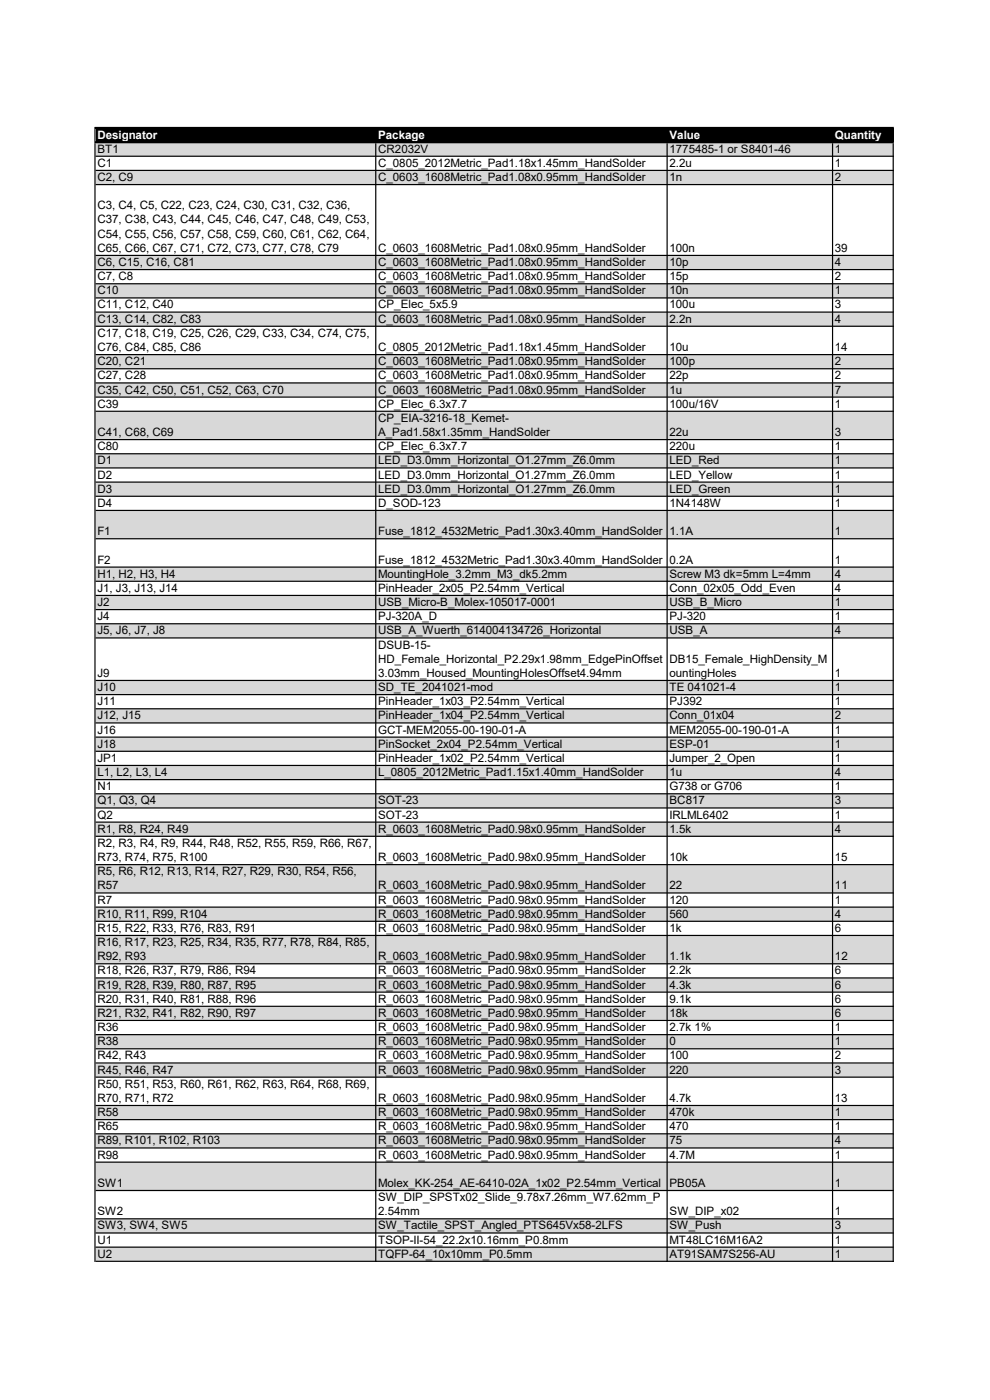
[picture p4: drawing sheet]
<svg xmlns="http://www.w3.org/2000/svg" width="210mm" height="297mm" viewBox="0 0 210 297" stroke-linecap="round" stroke-linejoin="round" font-family="sans-serif">
<defs><g id="words">
<g font-size="2.5" fill="#fff">
<text x="20.7" y="29.4">Designator</text>
<text x="80.2" y="29.4">Package</text>
<text x="142" y="29.4">Value</text>
<text x="177.1" y="29.4">Quantity</text>
</g>
<g font-size="2.5">
<text x="20.7" y="32.4">BT1</text>
<text x="20.7" y="35.4">C1</text>
<text x="80.2" y="32.4">CR2032V</text>
<text x="80.2" y="35.4">C_0805_2012Metric_Pad1.18x1.45mm_HandSolder</text>
<text x="142" y="32.4">1775485-1 or S8401-46</text>
<text x="142" y="35.4">2.2u</text>
<text x="177.1" y="32.4">1</text>
<text x="177.1" y="35.4">1</text>
<text x="20.7" y="38.4">C2, C9</text>
<text x="80.2" y="38.4">C_0603_1608Metric_Pad1.08x0.95mm_HandSolder</text>
<text x="142" y="38.4">1n</text>
<text x="177.1" y="38.4">2</text>
<text x="20.7" y="44.4">C3, C4, C5, C22, C23, C24, C30, C31, C32, C36,</text>
<text x="20.7" y="47.4">C37, C38, C43, C44, C45, C46, C47, C48, C49, C53,</text>
<text x="20.7" y="50.4">C54, C55, C56, C57, C58, C59, C60, C61, C62, C64,</text>
<text x="20.7" y="53.4">C65, C66, C67, C71, C72, C73, C77, C78, C79</text>
<text x="80.2" y="53.4">C_0603_1608Metric_Pad1.08x0.95mm_HandSolder</text>
<text x="142" y="53.4">100n</text>
<text x="177.1" y="53.4">39</text>
<text x="20.7" y="56.4">C6, C15, C16, C81</text>
<text x="20.7" y="59.4">C7, C8</text>
<text x="80.2" y="56.4">C_0603_1608Metric_Pad1.08x0.95mm_HandSolder</text>
<text x="80.2" y="59.4">C_0603_1608Metric_Pad1.08x0.95mm_HandSolder</text>
<text x="142" y="56.4">10p</text>
<text x="142" y="59.4">15p</text>
<text x="177.1" y="56.4">4</text>
<text x="177.1" y="59.4">2</text>
<text x="20.7" y="62.4">C10</text>
<text x="20.7" y="65.4">C11, C12, C40</text>
<text x="80.2" y="62.4">C_0603_1608Metric_Pad1.08x0.95mm_HandSolder</text>
<text x="80.2" y="65.4">CP_Elec_5x5.9</text>
<text x="142" y="62.4">10n</text>
<text x="142" y="65.4">100u</text>
<text x="177.1" y="62.4">1</text>
<text x="177.1" y="65.4">3</text>
<text x="20.7" y="68.5">C13, C14, C82, C83</text>
<text x="20.7" y="71.5">C17, C18, C19, C25, C26, C29, C33, C34, C74, C75,</text>
<text x="80.2" y="68.5">C_0603_1608Metric_Pad1.08x0.95mm_HandSolder</text>
<text x="142" y="68.5">2.2n</text>
<text x="177.1" y="68.5">4</text>
<text x="20.7" y="74.5">C76, C84, C85, C86</text>
<text x="20.7" y="77.5">C20, C21</text>
<text x="80.2" y="77.5">C_0603_1608Metric_Pad1.08x0.95mm_HandSolder</text>
<text x="80.2" y="74.5">C_0805_2012Metric_Pad1.18x1.45mm_HandSolder</text>
<text x="142" y="77.5">100p</text>
<text x="142" y="74.5">10u</text>
<text x="177.1" y="74.5">14</text>
<text x="177.1" y="77.5">2</text>
<text x="20.7" y="80.5">C27, C28</text>
<text x="20.7" y="83.5">C35, C42, C50, C51, C52, C63, C70</text>
<text x="80.2" y="80.5">C_0603_1608Metric_Pad1.08x0.95mm_HandSolder</text>
<text x="80.2" y="83.5">C_0603_1608Metric_Pad1.08x0.95mm_HandSolder</text>
<text x="142" y="80.5">22p</text>
<text x="142" y="83.5">1u</text>
<text x="177.1" y="80.5">2</text>
<text x="177.1" y="83.5">7</text>
<text x="20.7" y="86.5">C39</text>
<text x="80.2" y="86.5">CP_Elec_6.3x7.7</text>
<text x="80.2" y="89.5">CP_EIA-3216-18_Kemet-</text>
<text x="142" y="86.5">100u/16V</text>
<text x="177.1" y="86.5">1</text>
<text x="20.7" y="92.5">C41, C68, C69</text>
<text x="20.7" y="95.5">C80</text>
<text x="80.2" y="92.5">A_Pad1.58x1.35mm_HandSolder</text>
<text x="80.2" y="95.5">CP_Elec_6.3x7.7</text>
<text x="142" y="95.5">220u</text>
<text x="142" y="92.5">22u</text>
<text x="177.1" y="95.5">1</text>
<text x="177.1" y="92.5">3</text>
<text x="20.7" y="98.5">D1</text>
<text x="20.7" y="101.5">D2</text>
<text x="80.2" y="98.5">LED_D3.0mm_Horizontal_O1.27mm_Z6.0mm</text>
<text x="80.2" y="101.5">LED_D3.0mm_Horizontal_O1.27mm_Z6.0mm</text>
<text x="142" y="98.5">LED_Red</text>
<text x="142" y="101.5">LED_Yellow</text>
<text x="177.1" y="98.5">1</text>
<text x="177.1" y="101.5">1</text>
<text x="20.7" y="104.5">D3</text>
<text x="20.7" y="107.5">D4</text>
<text x="80.2" y="104.5">LED_D3.0mm_Horizontal_O1.27mm_Z6.0mm</text>
<text x="80.2" y="107.5">D_SOD-123</text>
<text x="142" y="104.5">LED_Green</text>
<text x="142" y="107.5">1N4148W</text>
<text x="177.1" y="104.5">1</text>
<text x="177.1" y="107.5">1</text>
<text x="20.7" y="113.5">F1</text>
<text x="80.2" y="113.5">Fuse_1812_4532Metric_Pad1.30x3.40mm_HandSolder 1.1A</text>
<text x="177.1" y="113.5">1</text>
<text x="20.7" y="119.5">F2</text>
<text x="80.2" y="119.5">Fuse_1812_4532Metric_Pad1.30x3.40mm_HandSolder 0.2A</text>
<text x="177.1" y="119.5">1</text>
<text x="20.7" y="122.6">H1, H2, H3, H4</text>
<text x="20.7" y="125.6">J1, J3, J13, J14</text>
<text x="80.2" y="122.6">MountingHole_3.2mm_M3_dk5.2mm</text>
<text x="80.2" y="125.6">PinHeader_2x05_P2.54mm_Vertical</text>
<text x="142" y="122.6">Screw M3 dk=5mm L=4mm</text>
<text x="142" y="125.6">Conn_02x05_Odd_Even</text>
<text x="177.1" y="122.6">4</text>
<text x="177.1" y="125.6">4</text>
<text x="20.7" y="128.6">J2</text>
<text x="20.7" y="131.6">J4</text>
<text x="80.2" y="128.6">USB_Micro-B_Molex-105017-0001</text>
<text x="80.2" y="131.6">PJ-320A_D</text>
<text x="142" y="128.6">USB_B_Micro</text>
<text x="142" y="131.6">PJ-320</text>
<text x="177.1" y="128.6">1</text>
<text x="177.1" y="131.6">1</text>
<text x="20.7" y="134.6">J5, J6, J7, J8</text>
<text x="80.2" y="134.6">USB_A_Wuerth_614004134726_Horizontal</text>
<text x="80.2" y="137.6">DSUB-15-</text>
<text x="142" y="134.6">USB_A</text>
<text x="177.1" y="134.6">4</text>
<text x="20.7" y="143.6">J9</text>
<text x="80.2" y="140.6">HD_Female_Horizontal_P2.29x1.98mm_EdgePinOffset</text>
<text x="80.2" y="143.6">3.03mm_Housed_MountingHolesOffset4.94mm</text>
<text x="142" y="140.6">DB15_Female_HighDensity_M</text>
<text x="142" y="143.6">ountingHoles</text>
<text x="177.1" y="143.6">1</text>
<text x="20.7" y="146.6">J10</text>
<text x="20.7" y="149.6">J11</text>
<text x="80.2" y="146.6">SD_TE_2041021-mod</text>
<text x="80.2" y="149.6">PinHeader_1x03_P2.54mm_Vertical</text>
<text x="142" y="146.6">TE 041021-4</text>
<text x="142" y="149.6">PJ392</text>
<text x="177.1" y="146.6">1</text>
<text x="177.1" y="149.6">1</text>
<text x="20.7" y="152.6">J12, J15</text>
<text x="20.7" y="155.6">J16</text>
<text x="80.2" y="152.6">PinHeader_1x04_P2.54mm_Vertical</text>
<text x="80.2" y="155.6">GCT-MEM2055-00-190-01-A</text>
<text x="142" y="152.6">Conn_01x04</text>
<text x="142" y="155.6">MEM2055-00-190-01-A</text>
<text x="177.1" y="152.6">2</text>
<text x="177.1" y="155.6">1</text>
<text x="20.7" y="158.6">J18</text>
<text x="20.7" y="161.6">JP1</text>
<text x="80.2" y="158.6">PinSocket_2x04_P2.54mm_Vertical</text>
<text x="80.2" y="161.6">PinHeader_1x02_P2.54mm_Vertical</text>
<text x="142" y="158.6">ESP-01</text>
<text x="142" y="161.6">Jumper_2_Open</text>
<text x="177.1" y="158.6">1</text>
<text x="177.1" y="161.6">1</text>
<text x="20.7" y="164.6">L1, L2, L3, L4</text>
<text x="20.7" y="167.6">N1</text>
<text x="80.2" y="164.6">L_0805_2012Metric_Pad1.15x1.40mm_HandSolder</text>
<text x="142" y="164.6">1u</text>
<text x="142" y="167.6">G738 or G706</text>
<text x="177.1" y="164.6">4</text>
<text x="177.1" y="167.6">1</text>
<text x="20.7" y="170.6">Q1, Q3, Q4</text>
<text x="20.7" y="173.7">Q2</text>
<text x="80.2" y="170.6">SOT-23</text>
<text x="80.2" y="173.7">SOT-23</text>
<text x="142" y="170.6">BC817</text>
<text x="142" y="173.7">IRLML6402</text>
<text x="177.1" y="170.6">3</text>
<text x="177.1" y="173.7">1</text>
<text x="20.7" y="176.7">R1, R8, R24, R49</text>
<text x="20.7" y="179.7">R2, R3, R4, R9, R44, R48, R52, R55, R59, R66, R67,</text>
<text x="80.2" y="176.7">R_0603_1608Metric_Pad0.98x0.95mm_HandSolder</text>
<text x="142" y="176.7">1.5k</text>
<text x="177.1" y="176.7">4</text>
<text x="20.7" y="182.7">R73, R74, R75, R100</text>
<text x="20.7" y="185.7">R5, R6, R12, R13, R14, R27, R29, R30, R54, R56,</text>
<text x="80.2" y="182.7">R_0603_1608Metric_Pad0.98x0.95mm_HandSolder</text>
<text x="142" y="182.7">10k</text>
<text x="177.1" y="182.7">15</text>
<text x="20.7" y="188.7">R57</text>
<text x="20.7" y="191.7">R7</text>
<text x="80.2" y="191.7">R_0603_1608Metric_Pad0.98x0.95mm_HandSolder</text>
<text x="80.2" y="188.7">R_0603_1608Metric_Pad0.98x0.95mm_HandSolder</text>
<text x="142" y="191.7">120</text>
<text x="142" y="188.7">22</text>
<text x="177.1" y="191.7">1</text>
<text x="177.1" y="188.7">11</text>
<text x="20.7" y="194.7">R10, R11, R99, R104</text>
<text x="20.7" y="197.7">R15, R22, R33, R76, R83, R91</text>
<text x="80.2" y="194.7">R_0603_1608Metric_Pad0.98x0.95mm_HandSolder</text>
<text x="80.2" y="197.7">R_0603_1608Metric_Pad0.98x0.95mm_HandSolder</text>
<text x="142" y="194.7">560</text>
<text x="142" y="197.7">1k</text>
<text x="177.1" y="194.7">4</text>
<text x="177.1" y="197.7">6</text>
<text x="20.7" y="200.7">R16, R17, R23, R25, R34, R35, R77, R78, R84, R85,</text>
<text x="20.7" y="203.7">R92, R93</text>
<text x="80.2" y="203.7">R_0603_1608Metric_Pad0.98x0.95mm_HandSolder</text>
<text x="142" y="203.7">1.1k</text>
<text x="177.1" y="203.7">12</text>
<text x="20.7" y="206.7">R18, R26, R37, R79, R86, R94</text>
<text x="20.7" y="209.7">R19, R28, R39, R80, R87, R95</text>
<text x="80.2" y="206.7">R_0603_1608Metric_Pad0.98x0.95mm_HandSolder</text>
<text x="80.2" y="209.7">R_0603_1608Metric_Pad0.98x0.95mm_HandSolder</text>
<text x="142" y="206.7">2.2k</text>
<text x="142" y="209.7">4.3k</text>
<text x="177.1" y="206.7">6</text>
<text x="177.1" y="209.7">6</text>
<text x="20.7" y="212.7">R20, R31, R40, R81, R88, R96</text>
<text x="20.7" y="215.7">R21, R32, R41, R82, R90, R97</text>
<text x="80.2" y="212.7">R_0603_1608Metric_Pad0.98x0.95mm_HandSolder</text>
<text x="80.2" y="215.7">R_0603_1608Metric_Pad0.98x0.95mm_HandSolder</text>
<text x="142" y="212.7">9.1k</text>
<text x="142" y="215.7">18k</text>
<text x="177.1" y="212.7">6</text>
<text x="177.1" y="215.7">6</text>
<text x="20.7" y="218.7">R36</text>
<text x="20.7" y="221.7">R38</text>
<text x="80.2" y="218.7">R_0603_1608Metric_Pad0.98x0.95mm_HandSolder</text>
<text x="80.2" y="221.7">R_0603_1608Metric_Pad0.98x0.95mm_HandSolder</text>
<text x="142" y="218.7">2.7k 1%</text>
<text x="142" y="221.7">0</text>
<text x="177.1" y="218.7">1</text>
<text x="177.1" y="221.7">1</text>
<text x="20.7" y="224.7">R42, R43</text>
<text x="20.7" y="227.8">R45, R46, R47</text>
<text x="80.2" y="224.7">R_0603_1608Metric_Pad0.98x0.95mm_HandSolder</text>
<text x="80.2" y="227.8">R_0603_1608Metric_Pad0.98x0.95mm_HandSolder</text>
<text x="142" y="224.7">100</text>
<text x="142" y="227.8">220</text>
<text x="177.1" y="224.7">2</text>
<text x="177.1" y="227.8">3</text>
<text x="20.7" y="230.8">R50, R51, R53, R60, R61, R62, R63, R64, R68, R69,</text>
<text x="20.7" y="233.8">R70, R71, R72</text>
<text x="80.2" y="233.8">R_0603_1608Metric_Pad0.98x0.95mm_HandSolder</text>
<text x="142" y="233.8">4.7k</text>
<text x="177.1" y="233.8">13</text>
<text x="20.7" y="236.8">R58</text>
<text x="20.7" y="239.8">R65</text>
<text x="80.2" y="236.8">R_0603_1608Metric_Pad0.98x0.95mm_HandSolder</text>
<text x="80.2" y="239.8">R_0603_1608Metric_Pad0.98x0.95mm_HandSolder</text>
<text x="142" y="236.8">470k</text>
<text x="142" y="239.8">470</text>
<text x="177.1" y="236.8">1</text>
<text x="177.1" y="239.8">1</text>
<text x="20.7" y="242.8">R89, R101, R102, R103</text>
<text x="20.7" y="245.8">R98</text>
<text x="80.2" y="242.8">R_0603_1608Metric_Pad0.98x0.95mm_HandSolder</text>
<text x="80.2" y="245.8">R_0603_1608Metric_Pad0.98x0.95mm_HandSolder</text>
<text x="142" y="242.8">75</text>
<text x="142" y="245.8">4.7M</text>
<text x="177.1" y="242.8">4</text>
<text x="177.1" y="245.8">1</text>
<text x="20.7" y="251.8">SW1</text>
<text x="80.2" y="251.8">Molex_KK-254_AE-6410-02A_1x02_P2.54mm_Vertical</text>
<text x="142" y="251.8">PB05A</text>
<text x="177.1" y="251.8">1</text>
<text x="20.7" y="257.8">SW2</text>
<text x="80.2" y="254.8">SW_DIP_SPSTx02_Slide_9.78x7.26mm_W7.62mm_P</text>
<text x="80.2" y="257.8">2.54mm</text>
<text x="142" y="257.8">SW_DIP_x02</text>
<text x="177.1" y="257.8">1</text>
<text x="20.7" y="260.8">SW3, SW4, SW5</text>
<text x="20.7" y="263.8">U1</text>
<text x="80.2" y="260.8">SW_Tactile_SPST_Angled_PTS645Vx58-2LFS</text>
<text x="80.2" y="263.8">TSOP-II-54_22.2x10.16mm_P0.8mm</text>
<text x="142" y="260.8">SW_Push</text>
<text x="142" y="263.8">MT48LC16M16A2</text>
<text x="177.1" y="260.8">3</text>
<text x="177.1" y="263.8">1</text>
<text x="20.7" y="266.8">U2</text>
<text x="80.2" y="266.8">TQFP-64_10x10mm_P0.5mm</text>
<text x="142" y="266.8">AT91SAM7S256-AU</text>
<text x="177.1" y="266.8">1</text>
</g>
</g></defs>
<path d="M20.3 27.3h169.2v2.9h-169.2z" fill="#000"/>
<path d="M20.3 30.1h169.2v3.1h-169.2zM20.3 36.2h169.2v3h-169.2zM20.3 54.2h169.2v3h-169.2zM20.3 60.2h169.2v3h-169.2zM20.3 66.2h169.2v3.1h-169.2zM20.3 75.2h169.2v3.1h-169.2zM20.3 81.2h169.2v3.1h-169.2zM20.3 87.2h169.2v6.1h-169.2zM20.3 96.3h169.2v3h-169.2zM20.3 102.3h169.2v3h-169.2zM20.3 108.3h169.2v6h-169.2zM20.3 120.3h169.2v3.1h-169.2zM20.3 126.3h169.2v3.1h-169.2zM20.3 132.3h169.2v3.1h-169.2zM20.3 144.4h169.2v3h-169.2zM20.3 150.4h169.2v3h-169.2zM20.3 156.4h169.2v3h-169.2zM20.3 162.4h169.2v3h-169.2zM20.3 168.4h169.2v3.1h-169.2zM20.3 174.4h169.2v3.1h-169.2zM20.3 183.4h169.2v6.1h-169.2zM20.3 192.4h169.2v3.1h-169.2zM20.3 198.5h169.2v6h-169.2zM20.3 207.5h169.2v3h-169.2zM20.3 213.5h169.2v3h-169.2zM20.3 219.5h169.2v3h-169.2zM20.3 225.5h169.2v3.1h-169.2zM20.3 234.5h169.2v3.1h-169.2zM20.3 240.5h169.2v3.1h-169.2zM20.3 246.5h169.2v6.1h-169.2zM20.3 258.6h169.2v3h-169.2zM20.3 264.6h169.2v3h-169.2z" fill-rule="evenodd" fill="#d8d8d8"/>
<g fill="#000">
<path d="M20 27.4h.3v2.5h-.3zM79.6 27.4h.2v2.5h-.2zM141.4 27.4h.2v2.5h-.2zM176.5 27.4h.2v2.5h-.2zM189.4 27.4h.2v2.5h-.2zM20 30.4h.3v237.3h-.3zM79.6 30.4h.2v237.3h-.2zM141.4 30.4h.2v237.3h-.2zM176.5 30.4h.2v237.3h-.2zM189.4 30.4h.2v237.3h-.2z" fill-rule="evenodd"/>
<path d="M20 26.9h169.6v.5h-169.6zM20 29.9h169.6v.5h-169.6zM20.3 33h169.3v.3h-169.3zM20.3 36h169.3v.3h-169.3zM20.3 39h169.3v.3h-169.3zM20.3 54.1h169.3v.2h-169.3zM20.3 57.1h169.3v.2h-169.3zM20.3 60.1h169.3v.2h-169.3zM20.3 63.1h169.3v.2h-169.3zM20.3 66.1h169.3v.2h-169.3zM20.3 69.1h169.3v.2h-169.3zM20.3 75.1h169.3v.3h-169.3zM20.3 78.1h169.3v.3h-169.3zM20.3 81.1h169.3v.3h-169.3zM20.3 84.1h169.3v.3h-169.3zM20.3 87.1h169.3v.3h-169.3zM20.3 93.1h169.3v.3h-169.3zM20.3 96.1h169.3v.3h-169.3zM20.3 99.1h169.3v.3h-169.3zM20.3 102.2h169.3v.2h-169.3zM20.3 105.2h169.3v.2h-169.3zM20.3 108.2h169.3v.2h-169.3zM20.3 114.2h169.3v.2h-169.3zM20.3 120.2h169.3v.2h-169.3zM20.3 123.2h169.3v.2h-169.3zM20.3 126.2h169.3v.2h-169.3zM20.3 129.2h169.3v.3h-169.3zM20.3 132.2h169.3v.3h-169.3zM20.3 135.2h169.3v.3h-169.3zM20.3 144.2h169.3v.3h-169.3zM20.3 147.2h169.3v.3h-169.3zM20.3 150.2h169.3v.3h-169.3zM20.3 153.2h169.3v.3h-169.3zM20.3 156.3h169.3v.2h-169.3zM20.3 159.3h169.3v.2h-169.3zM20.3 162.3h169.3v.2h-169.3zM20.3 165.3h169.3v.2h-169.3zM20.3 168.3h169.3v.2h-169.3zM20.3 171.3h169.3v.2h-169.3zM20.3 174.3h169.3v.2h-169.3zM20.3 177.3h169.3v.2h-169.3zM20.3 183.3h169.3v.3h-169.3zM20.3 189.3h169.3v.3h-169.3zM20.3 192.3h169.3v.3h-169.3zM20.3 195.3h169.3v.3h-169.3zM20.3 198.3h169.3v.3h-169.3zM20.3 204.3h169.3v.3h-169.3zM20.3 207.3h169.3v.3h-169.3zM20.3 210.4h169.3v.2h-169.3zM20.3 213.4h169.3v.2h-169.3zM20.3 216.4h169.3v.2h-169.3zM20.3 219.4h169.3v.2h-169.3zM20.3 222.4h169.3v.2h-169.3zM20.3 225.4h169.3v.2h-169.3zM20.3 228.4h169.3v.2h-169.3zM20.3 234.4h169.3v.3h-169.3zM20.3 237.4h169.3v.3h-169.3zM20.3 240.4h169.3v.3h-169.3zM20.3 243.4h169.3v.3h-169.3zM20.3 246.4h169.3v.3h-169.3zM20.3 252.4h169.3v.3h-169.3zM20.3 258.4h169.3v.3h-169.3zM20.3 261.5h169.3v.2h-169.3zM20.3 264.5h169.3v.2h-169.3zM20.3 267.5h169.3v.2h-169.3z" fill-rule="evenodd"/>
</g>
<use href="#words"/>
</svg>
